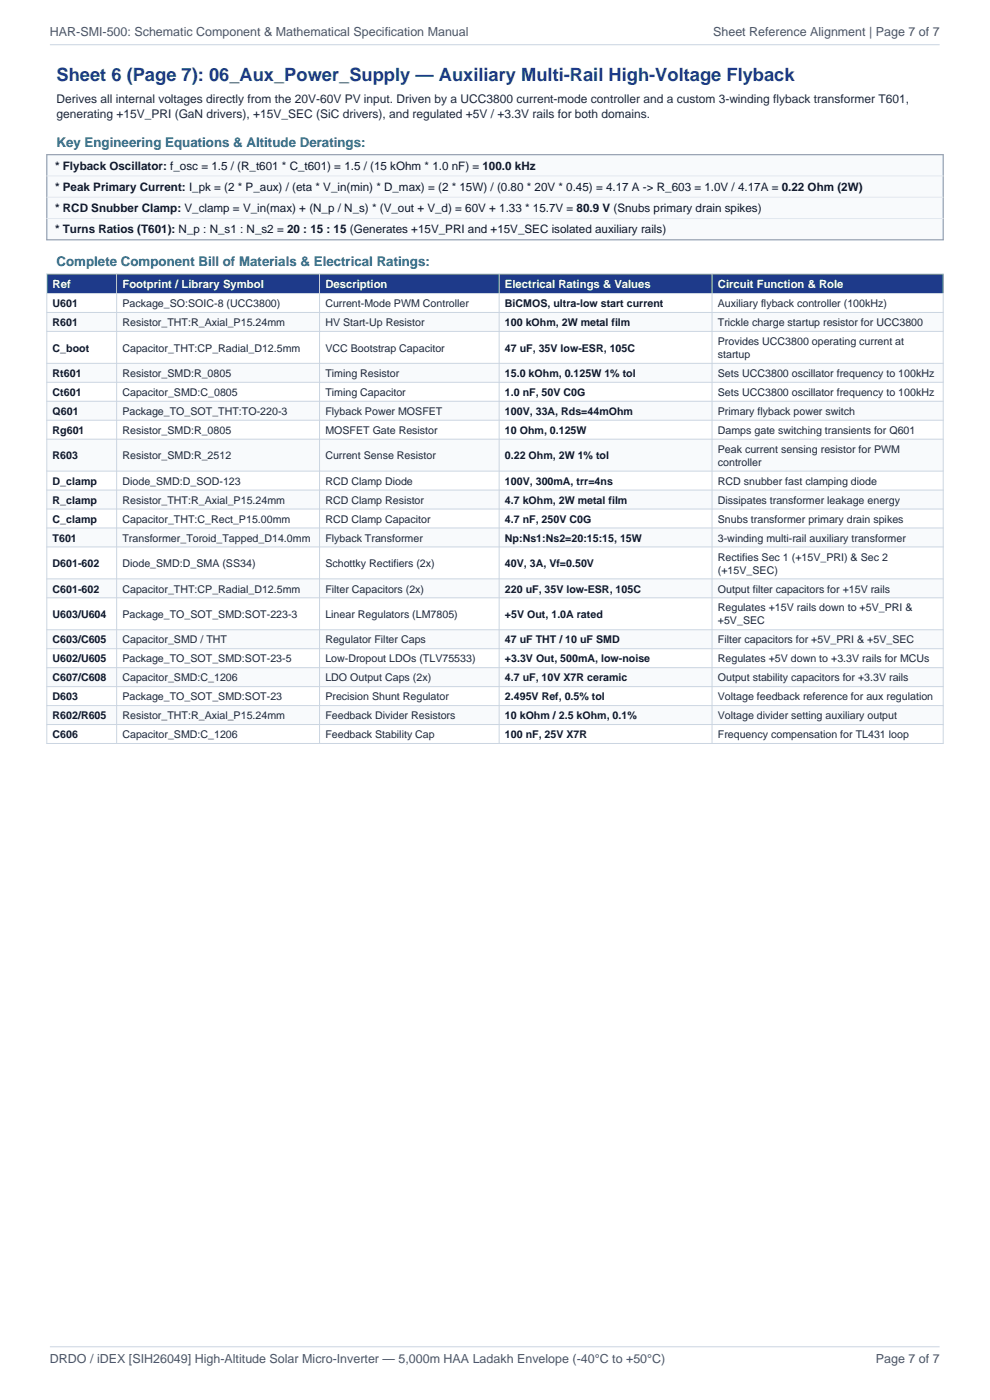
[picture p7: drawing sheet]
<svg xmlns="http://www.w3.org/2000/svg" width="210mm" height="297mm" viewBox="0 0 210 297" stroke-linecap="round" stroke-linejoin="round" font-family="sans-serif">
<defs><g id="words">
<text font-size="3.9" fill="#1e3a8a" x="12" y="17.3">Sheet 6 (Page 7): 06_Aux_Power_Supply — Auxiliary Multi-Rail High-Voltage Flyback</text>
<g font-size="2.8" fill="#0f766e">
<text x="12" y="31.2">Key Engineering Equations &amp; Altitude Deratings:</text>
<text x="12" y="56.5">Complete Component Bill of Materials &amp; Electrical Ratings:</text>
</g>
<g font-size="2.6" fill="#4a5568">
<text x="10.6" y="7.7">HAR-SMI-500: Schematic Component &amp; Mathematical Specification Manual</text>
<text x="151.3" y="7.7">Sheet Reference Alignment | Page 7 of 7</text>
<text x="10.6" y="289.2">DRDO / iDEX [SIH26049] High-Altitude Solar Micro-Inverter — 5,000m HAA Ladakh Envelope (-40°C to +50°C)</text>
<text x="185.8" y="289.2">Page 7 of 7</text>
</g>
<g font-size="2.5" fill="#1e293b">
<text x="12" y="21.8">Derives all internal voltages directly from the 20V-60V PV input. Driven by a UCC3800 current-mode controller and a custom 3-winding flyback transformer T601,</text>
<text x="12" y="25.1">generating +15V_PRI (GaN drivers), +15V_SEC (SiC drivers), and regulated +5V / +3.3V rails for both domains.</text>
</g>
<g font-size="2.5" fill="#0f172a">
<text x="11.7" y="36">* Flyback Oscillator: f_osc = 1.5 / (R_t601 * C_t601) = 1.5 / (15 kOhm * 1.0 nF) = 100.0 kHz</text>
<text x="11.7" y="40.5">* Peak Primary Current: I_pk = (2 * P_aux) / (eta * V_in(min) * D_max) = (2 * 15W) / (0.80 * 20V * 0.45) = 4.17 A -&gt; R_603 = 1.0V / 4.17A = 0.22 Ohm (2W)</text>
<text x="11.7" y="45">* RCD Snubber Clamp: V_clamp = V_in(max) + (N_p / N_s) * (V_out + V_d) = 60V + 1.33 * 15.7V = 80.9 V (Snubs primary drain spikes)</text>
<text x="11.7" y="49.5">* Turns Ratios (T601): N_p : N_s1 : N_s2 = 20 : 15 : 15 (Generates +15V_PRI and +15V_SEC isolated auxiliary rails)</text>
</g>
<g font-size="2.4" fill="#fff">
<text x="11.2" y="61.1">Ref</text>
<text x="26" y="61.1">Footprint / Library Symbol</text>
<text x="69" y="61.1">Description</text>
<text x="107.1" y="61.1">Electrical Ratings &amp; Values</text>
<text x="152.3" y="61.1">Circuit Function &amp; Role</text>
</g>
<g font-size="2.3" fill="#0f172a">
<text x="11.2" y="65.2">U601</text>
<text x="107.1" y="65.2">BiCMOS, ultra-low start current</text>
<text x="11.2" y="69.2">R601</text>
<text x="107.1" y="69.2">100 kOhm, 2W metal film</text>
<text x="11.2" y="74.6">C_boot</text>
<text x="107.1" y="74.6">47 uF, 35V low-ESR, 105C</text>
<text x="11.2" y="80">Rt601</text>
<text x="11.2" y="84">Ct601</text>
<text x="107.1" y="80">15.0 kOhm, 0.125W 1% tol</text>
<text x="107.1" y="84">1.0 nF, 50V C0G</text>
<text x="11.2" y="88">Q601</text>
<text x="107.1" y="88">100V, 33A, Rds=44mOhm</text>
<text x="11.2" y="92">Rg601</text>
<text x="107.1" y="92">10 Ohm, 0.125W</text>
<text x="11.2" y="97.4">R603</text>
<text x="107.1" y="97.4">0.22 Ohm, 2W 1% tol</text>
<text x="11.2" y="102.8">D_clamp</text>
<text x="11.2" y="106.9">R_clamp</text>
<text x="107.1" y="102.8">100V, 300mA, trr=4ns</text>
<text x="107.1" y="106.9">4.7 kOhm, 2W metal film</text>
<text x="11.2" y="110.9">C_clamp</text>
<text x="107.1" y="110.9">4.7 nF, 250V C0G</text>
<text x="11.2" y="114.9">T601</text>
<text x="107.1" y="114.9">Np:Ns1:Ns2=20:15:15, 15W</text>
<text x="11.2" y="120.3">D601-602</text>
<text x="11.2" y="125.7">C601-602</text>
<text x="107.1" y="120.3">40V, 3A, Vf=0.50V</text>
<text x="107.1" y="125.7">220 uF, 35V low-ESR, 105C</text>
<text x="11.2" y="131.1">U603/U604</text>
<text x="107.1" y="131.1">+5V Out, 1.0A rated</text>
<text x="11.2" y="136.5">C603/C605</text>
<text x="107.1" y="136.5">47 uF THT / 10 uF SMD</text>
<text x="11.2" y="140.5">U602/U605</text>
<text x="107.1" y="140.5">+3.3V Out, 500mA, low-noise</text>
<text x="11.2" y="144.5">C607/C608</text>
<text x="11.2" y="148.6">D603</text>
<text x="107.1" y="144.5">4.7 uF, 10V X7R ceramic</text>
<text x="107.1" y="148.6">2.495V Ref, 0.5% tol</text>
<text x="11.2" y="152.6">R602/R605</text>
<text x="107.1" y="152.6">10 kOhm / 2.5 kOhm, 0.1%</text>
<text x="11.2" y="156.6">C606</text>
<text x="107.1" y="156.6">100 nF, 25V X7R</text>
</g>
<g font-size="2.3" fill="#1e293b">
<text x="26" y="65.2">Package_SO:SOIC-8 (UCC3800)</text>
<text x="69" y="65.2">Current-Mode PWM Controller</text>
<text x="152.3" y="65.2">Auxiliary flyback controller (100kHz)</text>
<text x="26" y="69.2">Resistor_THT:R_Axial_P15.24mm</text>
<text x="69" y="69.2">HV Start-Up Resistor</text>
<text x="152.3" y="69.2">Trickle charge startup resistor for UCC3800</text>
<text x="26" y="74.6">Capacitor_THT:CP_Radial_D12.5mm</text>
<text x="69" y="74.6">VCC Bootstrap Capacitor</text>
<text x="152.3" y="73.2">Provides UCC3800 operating current at</text>
<text x="152.3" y="76">startup</text>
<text x="26" y="80">Resistor_SMD:R_0805</text>
<text x="26" y="84">Capacitor_SMD:C_0805</text>
<text x="69" y="80">Timing Resistor</text>
<text x="69" y="84">Timing Capacitor</text>
<text x="152.3" y="80">Sets UCC3800 oscillator frequency to 100kHz</text>
<text x="152.3" y="84">Sets UCC3800 oscillator frequency to 100kHz</text>
<text x="26" y="88">Package_TO_SOT_THT:TO-220-3</text>
<text x="69" y="88">Flyback Power MOSFET</text>
<text x="152.3" y="88">Primary flyback power switch</text>
<text x="26" y="92">Resistor_SMD:R_0805</text>
<text x="69" y="92">MOSFET Gate Resistor</text>
<text x="152.3" y="92">Damps gate switching transients for Q601</text>
<text x="26" y="97.4">Resistor_SMD:R_2512</text>
<text x="69" y="97.4">Current Sense Resistor</text>
<text x="152.3" y="96.1">Peak current sensing resistor for PWM</text>
<text x="152.3" y="98.8">controller</text>
<text x="26" y="102.8">Diode_SMD:D_SOD-123</text>
<text x="26" y="106.9">Resistor_THT:R_Axial_P15.24mm</text>
<text x="69" y="102.8">RCD Clamp Diode</text>
<text x="69" y="106.9">RCD Clamp Resistor</text>
<text x="152.3" y="102.8">RCD snubber fast clamping diode</text>
<text x="152.3" y="106.9">Dissipates transformer leakage energy</text>
<text x="26" y="110.9">Capacitor_THT:C_Rect_P15.00mm</text>
<text x="69" y="110.9">RCD Clamp Capacitor</text>
<text x="152.3" y="110.9">Snubs transformer primary drain spikes</text>
<text x="26" y="114.9">Transformer_Toroid_Tapped_D14.0mm</text>
<text x="69" y="114.9">Flyback Transformer</text>
<text x="152.3" y="114.9">3-winding multi-rail auxiliary transformer</text>
<text x="152.3" y="118.9">Rectifies Sec 1 (+15V_PRI) &amp; Sec 2</text>
<text x="26" y="120.3">Diode_SMD:D_SMA (SS34)</text>
<text x="26" y="125.7">Capacitor_THT:CP_Radial_D12.5mm</text>
<text x="69" y="120.3">Schottky Rectifiers (2x)</text>
<text x="69" y="125.7">Filter Capacitors (2x)</text>
<text x="152.3" y="121.7">(+15V_SEC)</text>
<text x="152.3" y="125.7">Output filter capacitors for +15V rails</text>
<text x="26" y="131.1">Package_TO_SOT_SMD:SOT-223-3</text>
<text x="69" y="131.1">Linear Regulators (LM7805)</text>
<text x="152.3" y="129.7">Regulates +15V rails down to +5V_PRI &amp;</text>
<text x="26" y="136.5">Capacitor_SMD / THT</text>
<text x="69" y="136.5">Regulator Filter Caps</text>
<text x="152.3" y="132.5">+5V_SEC</text>
<text x="152.3" y="136.5">Filter capacitors for +5V_PRI &amp; +5V_SEC</text>
<text x="26" y="140.5">Package_TO_SOT_SMD:SOT-23-5</text>
<text x="69" y="140.5">Low-Dropout LDOs (TLV75533)</text>
<text x="152.3" y="140.5">Regulates +5V down to +3.3V rails for MCUs</text>
<text x="26" y="144.5">Capacitor_SMD:C_1206</text>
<text x="26" y="148.6">Package_TO_SOT_SMD:SOT-23</text>
<text x="69" y="144.5">LDO Output Caps (2x)</text>
<text x="69" y="148.6">Precision Shunt Regulator</text>
<text x="152.3" y="144.5">Output stability capacitors for +3.3V rails</text>
<text x="152.3" y="148.6">Voltage feedback reference for aux regulation</text>
<text x="26" y="152.6">Resistor_THT:R_Axial_P15.24mm</text>
<text x="69" y="152.6">Feedback Divider Resistors</text>
<text x="152.3" y="152.6">Voltage divider setting auxiliary output</text>
<text x="26" y="156.6">Capacitor_SMD:C_1206</text>
<text x="69" y="156.6">Feedback Stability Cap</text>
<text x="152.3" y="156.6">Frequency compensation for TL431 loop</text>
</g>
</g></defs>
<path d="M9.9 32.8h190.2v18.1h-190.2z" fill-rule="evenodd" fill="#f8fafc"/>
<path d="M9.9 32.8h190.2v18.1h-190.2z" fill="none" stroke="#94a3b8" stroke-width=".26"/>
<path d="M9.9 37.3h190.2M9.9 41.8h190.2M9.9 46.4h190.2" fill="none" stroke="#e2e8f0" stroke-width=".21"/>
<path d="M9.9 58.1h190.2v4.2h-190.2z" fill-rule="evenodd" fill="#1e3a8a"/>
<path d="M9.9 62.3h190.2v4h-190.2z" fill-rule="evenodd" fill="#fff"/>
<path d="M9.9 66.3h190.2v4h-190.2z" fill-rule="evenodd" fill="#f8fafc"/>
<path d="M9.9 70.3h190.2v6.8h-190.2z" fill-rule="evenodd" fill="#fff"/>
<path d="M9.9 77.1h190.2v4h-190.2z" fill-rule="evenodd" fill="#f8fafc"/>
<path d="M9.9 81.1h190.2v4h-190.2z" fill-rule="evenodd" fill="#fff"/>
<path d="M9.9 85.1h190.2v4h-190.2z" fill-rule="evenodd" fill="#f8fafc"/>
<path d="M9.9 89.1h190.2v4.1h-190.2z" fill-rule="evenodd" fill="#fff"/>
<path d="M9.9 93.2h190.2v6.7h-190.2z" fill-rule="evenodd" fill="#f8fafc"/>
<path d="M9.9 99.9h190.2v4.1h-190.2z" fill-rule="evenodd" fill="#fff"/>
<path d="M9.9 104h190.2v4h-190.2z" fill-rule="evenodd" fill="#f8fafc"/>
<path d="M9.9 108h190.2v4h-190.2z" fill-rule="evenodd" fill="#fff"/>
<path d="M9.9 112h190.2v4h-190.2z" fill-rule="evenodd" fill="#f8fafc"/>
<path d="M9.9 116h190.2v6.8h-190.2z" fill-rule="evenodd" fill="#fff"/>
<path d="M9.9 122.8h190.2v4h-190.2z" fill-rule="evenodd" fill="#f8fafc"/>
<path d="M9.9 126.8h190.2v6.8h-190.2z" fill-rule="evenodd" fill="#fff"/>
<path d="M9.9 133.6h190.2v4h-190.2z" fill-rule="evenodd" fill="#f8fafc"/>
<path d="M9.9 137.6h190.2v4h-190.2z" fill-rule="evenodd" fill="#fff"/>
<path d="M9.9 141.6h190.2v4.1h-190.2z" fill-rule="evenodd" fill="#f8fafc"/>
<path d="M9.9 145.7h190.2v4h-190.2z" fill-rule="evenodd" fill="#fff"/>
<path d="M9.9 149.7h190.2v4h-190.2z" fill-rule="evenodd" fill="#f8fafc"/>
<path d="M9.9 153.7h190.2v4h-190.2z" fill-rule="evenodd" fill="#fff"/>
<g fill="none" stroke="#cbd5e1" stroke-width=".21">
<path d="M10.6 9.5h188.7M9.9 58.1h190.2v99.6h-190.2zM24.7 58.1v99.6M67.8 58.1v99.6M105.9 58.1v99.6M151 58.1v99.6M9.9 62.3h190.2M9.9 66.3h190.2M9.9 70.3h190.2M9.9 77.1h190.2M9.9 81.1h190.2M9.9 85.1h190.2"/>
<path d="M9.9 89.1h190.2M9.9 93.2h190.2M9.9 99.9h190.2M9.9 104h190.2M9.9 108h190.2M9.9 112h190.2M9.9 116h190.2M9.9 122.8h190.2M9.9 126.8h190.2M9.9 133.6h190.2M9.9 137.6h190.2M9.9 141.6h190.2"/>
<path d="M9.9 145.7h190.2M9.9 149.7h190.2M9.9 153.7h190.2M10.6 285.7h188.7"/>
</g>
<use href="#words"/>
</svg>
